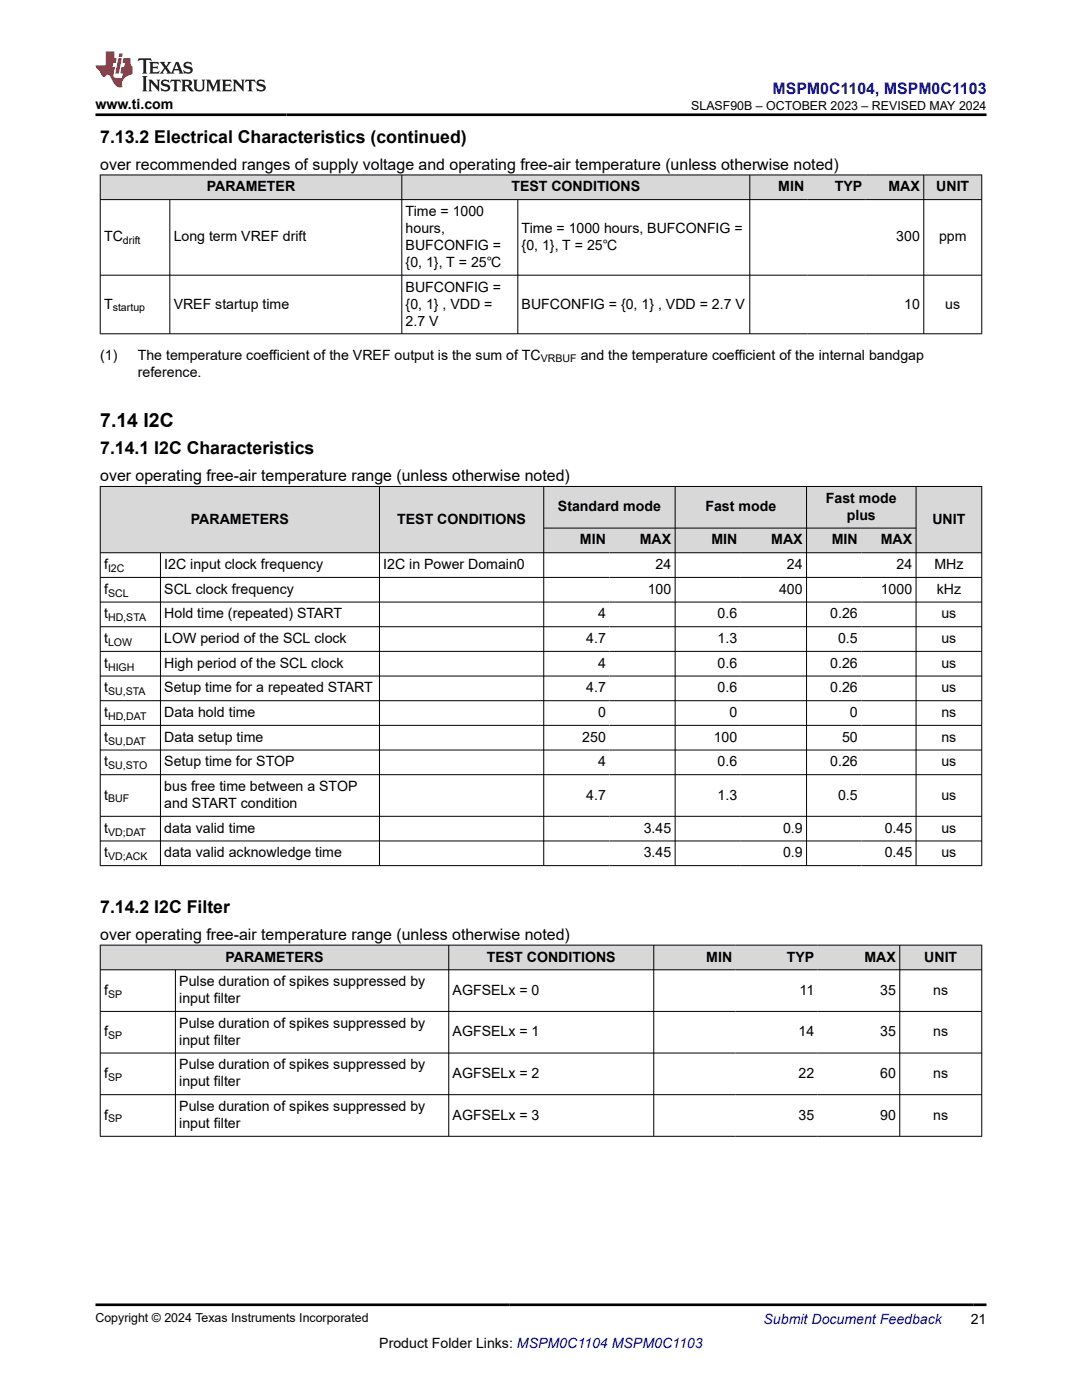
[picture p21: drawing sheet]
<svg xmlns="http://www.w3.org/2000/svg" width="216mm" height="279mm" viewBox="0 0 216 279" stroke-linecap="round" stroke-linejoin="round" font-family="sans-serif">
<defs><g id="words">
<text font-size="3.9" x="20" y="85.3">7.14 I2C</text>
<g font-size="3.5">
<text x="20" y="28.5">7.13.2 Electrical Characteristics (continued)</text>
<text x="20" y="90.7">7.14.1 I2C Characteristics</text>
<text x="20" y="182.2">7.14.2 I2C Filter</text>
</g>
<text font-size="3.2" fill="#00f" x="154.1" y="18.7">MSPM0C1104, MSPM0C1103</text>
<g font-size="3.2">
<text x="20" y="33.9">over recommended ranges of supply voltage and operating free-air temperature (unless otherwise noted)</text>
<text x="20" y="96">over operating free-air temperature range (unless otherwise noted)</text>
<text x="20" y="187.6">over operating free-air temperature range (unless otherwise noted)</text>
</g>
<g font-size="2.8">
<text x="19" y="21.8">www.ti.com</text>
<text x="41.3" y="38.2">PARAMETER</text>
<text x="102" y="38.2">TEST CONDITIONS</text>
<text x="155.3" y="38.2">MIN</text>
<text x="166.6" y="38.2">TYP</text>
<text x="177.3" y="38.2">MAX</text>
<text x="186.8" y="38.2">UNIT</text>
<text x="80.9" y="43.1">Time = 1000</text>
<text x="80.9" y="46.5">hours,</text>
<text x="104.1" y="46.5">Time = 1000 hours, BUFCONFIG =</text>
<text x="20.8" y="48.2">TC</text>
<text x="34.7" y="48.2">Long term VREF drift</text>
<text x="80.9" y="49.9">BUFCONFIG =</text>
<text x="80.9" y="53.3">{0, 1}, T = 25℃</text>
<text x="104.1" y="49.9">{0, 1}, T = 25℃</text>
<text x="178.9" y="48.2">300</text>
<text x="187.4" y="48.2">ppm</text>
<text x="80.9" y="58.2">BUFCONFIG =</text>
<text x="20.8" y="61.6">T</text>
<text x="34.7" y="61.6">VREF startup time</text>
<text x="80.9" y="61.6">{0, 1} , VDD =</text>
<text x="80.9" y="65">2.7 V</text>
<text x="104.1" y="61.6">BUFCONFIG = {0, 1} , VDD = 2.7 V</text>
<text x="180.4" y="61.6">10</text>
<text x="188.6" y="61.6">us</text>
<text x="20" y="71.8">(1)</text>
<text x="27.5" y="71.8">The temperature coefficient of the VREF output is the sum of TC</text>
<text x="115.9" y="71.8">and the temperature coefficient of the internal bandgap</text>
<text x="27.5" y="75.2">reference.</text>
<text x="164.8" y="100.4">Fast mode</text>
<text x="38.1" y="104.5">PARAMETERS</text>
<text x="79.3" y="104.5">TEST CONDITIONS</text>
<text x="111.3" y="102.1">Standard mode</text>
<text x="140.8" y="102.1">Fast mode</text>
<text x="169" y="103.7">plus</text>
<text x="186.1" y="104.5">UNIT</text>
<text x="20.8" y="113.6">f</text>
<text x="32.8" y="113.6">I2C input clock frequency</text>
<text x="76.5" y="113.6">I2C in Power Domain0</text>
<text x="115.7" y="108.7">MIN</text>
<text x="127.7" y="108.7">MAX</text>
<text x="130.8" y="113.6">24</text>
<text x="142" y="108.7">MIN</text>
<text x="153.9" y="108.7">MAX</text>
<text x="157" y="113.6">24</text>
<text x="166" y="108.7">MIN</text>
<text x="175.8" y="108.7">MAX</text>
<text x="178.9" y="113.6">24</text>
<text x="186.4" y="113.6">MHz</text>
<text x="20.8" y="118.5">f</text>
<text x="32.8" y="118.5">SCL clock frequency</text>
<text x="129.2" y="118.5">100</text>
<text x="155.5" y="118.5">400</text>
<text x="175.7" y="118.5">1000</text>
<text x="186.9" y="118.5">kHz</text>
<text x="20.8" y="123.4">t</text>
<text x="32.8" y="123.4">Hold time (repeated) START</text>
<text x="119.3" y="123.4">4</text>
<text x="143.2" y="123.4">0.6</text>
<text x="165.7" y="123.4">0.26</text>
<text x="187.9" y="123.4">us</text>
<text x="20.8" y="128.4">t</text>
<text x="32.8" y="128.4">LOW period of the SCL clock</text>
<text x="117" y="128.4">4.7</text>
<text x="143.2" y="128.4">1.3</text>
<text x="167.2" y="128.4">0.5</text>
<text x="187.9" y="128.4">us</text>
<text x="20.8" y="133.3">t</text>
<text x="32.8" y="133.3">High period of the SCL clock</text>
<text x="119.3" y="133.3">4</text>
<text x="143.2" y="133.3">0.6</text>
<text x="165.7" y="133.3">0.26</text>
<text x="187.9" y="133.3">us</text>
<text x="20.8" y="138.2">t</text>
<text x="20.8" y="143.1">t</text>
<text x="32.8" y="138.2">Setup time for a repeated START</text>
<text x="32.8" y="143.1">Data hold time</text>
<text x="117" y="138.2">4.7</text>
<text x="119.3" y="143.1">0</text>
<text x="143.2" y="138.2">0.6</text>
<text x="145.6" y="143.1">0</text>
<text x="165.7" y="138.2">0.26</text>
<text x="169.6" y="143.1">0</text>
<text x="187.9" y="138.2">us</text>
<text x="187.9" y="143.1">ns</text>
<text x="20.8" y="148">t</text>
<text x="32.8" y="148">Data setup time</text>
<text x="116.2" y="148">250</text>
<text x="142.4" y="148">100</text>
<text x="168" y="148">50</text>
<text x="187.9" y="148">ns</text>
<text x="20.8" y="153">t</text>
<text x="32.8" y="153">Setup time for STOP</text>
<text x="119.3" y="153">4</text>
<text x="143.2" y="153">0.6</text>
<text x="165.7" y="153">0.26</text>
<text x="187.9" y="153">us</text>
<text x="20.8" y="159.6">t</text>
<text x="32.8" y="157.9">bus free time between a STOP</text>
<text x="32.8" y="161.3">and START condition</text>
<text x="117" y="159.6">4.7</text>
<text x="143.2" y="159.6">1.3</text>
<text x="167.2" y="159.6">0.5</text>
<text x="187.9" y="159.6">us</text>
<text x="20.8" y="166.2">t</text>
<text x="32.8" y="166.2">data valid time</text>
<text x="128.5" y="166.2">3.45</text>
<text x="156.2" y="166.2">0.9</text>
<text x="176.5" y="166.2">0.45</text>
<text x="187.9" y="166.2">us</text>
<text x="20.8" y="171.1">t</text>
<text x="32.8" y="171.1">data valid acknowledge time</text>
<text x="128.5" y="171.1">3.45</text>
<text x="156.2" y="171.1">0.9</text>
<text x="176.5" y="171.1">0.45</text>
<text x="187.9" y="171.1">us</text>
<text x="45" y="191.9">PARAMETERS</text>
<text x="97.1" y="191.9">TEST CONDITIONS</text>
<text x="140.9" y="191.9">MIN</text>
<text x="157" y="191.9">TYP</text>
<text x="172.5" y="191.9">MAX</text>
<text x="184.4" y="191.9">UNIT</text>
<text x="35.8" y="196.8">Pulse duration of spikes suppressed by</text>
<text x="20.8" y="198.5">f</text>
<text x="35.8" y="200.2">input filter</text>
<text x="90.3" y="198.5">AGFSELx = 0</text>
<text x="159.5" y="198.5">11</text>
<text x="175.6" y="198.5">35</text>
<text x="186.2" y="198.5">ns</text>
<text x="20.8" y="206.8">f</text>
<text x="35.8" y="205.1">Pulse duration of spikes suppressed by</text>
<text x="35.8" y="208.5">input filter</text>
<text x="90.3" y="206.8">AGFSELx = 1</text>
<text x="159.3" y="206.8">14</text>
<text x="175.6" y="206.8">35</text>
<text x="186.2" y="206.8">ns</text>
<text x="20.8" y="215.1">f</text>
<text x="35.8" y="213.4">Pulse duration of spikes suppressed by</text>
<text x="90.3" y="215.1">AGFSELx = 2</text>
<text x="159.3" y="215.1">22</text>
<text x="175.6" y="215.1">60</text>
<text x="186.2" y="215.1">ns</text>
<text x="35.8" y="216.8">input filter</text>
<text x="35.8" y="221.7">Pulse duration of spikes suppressed by</text>
<text x="20.8" y="223.4">f</text>
<text x="35.8" y="225.1">input filter</text>
<text x="90.3" y="223.4">AGFSELx = 3</text>
<text x="159.3" y="223.4">35</text>
<text x="175.6" y="223.4">90</text>
<text x="186.2" y="223.4">ns</text>
<text x="75.7" y="269">Product Folder Links: MSPM0C1104 MSPM0C1103</text>
<text x="193.7" y="264.2">21</text>
</g>
<text font-size="2.8" fill="#00f" x="152.4" y="264.2">Submit Document Feedback</text>
<g font-size="2.5">
<text x="137.9" y="21.9">SLASF90B – OCTOBER 2023 – REVISED MAY 2024</text>
<text x="19" y="263.9">Copyright © 2024 Texas Instruments Incorporated</text>
</g>
<g font-size="2.1">
<text x="24.5" y="48.8">drift</text>
<text x="22.5" y="62.1">startup</text>
<text x="107.9" y="72.3">VRBUF</text>
<text x="21.6" y="114.2">I2C</text>
<text x="21.6" y="119.1">SCL</text>
<text x="21.6" y="124">HD,STA</text>
<text x="21.6" y="128.9">LOW</text>
<text x="21.6" y="133.8">HIGH</text>
<text x="21.6" y="138.8">SU,STA</text>
<text x="21.6" y="143.7">HD,DAT</text>
<text x="21.6" y="148.6">SU,DAT</text>
<text x="21.6" y="153.5">SU,STO</text>
<text x="21.6" y="160.1">BUF</text>
<text x="21.6" y="166.8">VD;DAT</text>
<text x="21.6" y="171.7">VD;ACK</text>
<text x="21.6" y="199.1">SP</text>
<text x="21.6" y="207.4">SP</text>
<text x="21.6" y="215.7">SP</text>
<text x="21.6" y="224">SP</text>
</g>
</g></defs>
<g fill="#d8d8d8">
<path d="M20 34.9h175.9v4.9h-175.9z" fill-rule="evenodd"/>
<path d="M20.1 35h60v4.8h-60z" fill-rule="evenodd"/>
<path d="M80.2 35h69.3v4.8h-69.3z" fill-rule="evenodd"/>
<path d="M149.7 35h11.5v4.8h-11.5z" fill-rule="evenodd"/>
<path d="M161.2 35h11.6v4.8h-11.6z" fill-rule="evenodd"/>
<path d="M172.8 35h11.5v4.8h-11.5z" fill-rule="evenodd"/>
<path d="M184.4 35h11.4v4.8h-11.4z" fill-rule="evenodd"/>
</g>
<path d="M19.9 34.9h176.1M19.9 39.8h176.1M20 34.9v31.8M33.9 39.8v26.9M80.2 34.9v31.8M103.3 39.8v26.9M149.6 34.9v31.8M184.3 34.9v31.8M195.9 34.9v31.8M19.9 54.9h176.1M19.9 66.6h176.1" fill="none" stroke="#000" stroke-width=".2"/>
<g fill="#d8d8d8">
<path d="M20 97.1h175.9v8.3h-175.9z" fill-rule="evenodd"/>
<path d="M20.1 97.1h55.6v13.2h-55.6z" fill-rule="evenodd"/>
<path d="M75.8 97.1h32.6v13.2h-32.6z" fill-rule="evenodd"/>
<path d="M108.6 97.1h26.1v8.2h-26.1z" fill-rule="evenodd"/>
<path d="M134.8 97.1h26.1v8.2h-26.1z" fill-rule="evenodd"/>
<path d="M161 97.1h21.7v8.2h-21.7z" fill-rule="evenodd"/>
<path d="M182.9 97.1h12.9v13.2h-12.9z" fill-rule="evenodd"/>
<path d="M108.6 105.5h13v4.8h-13z" fill-rule="evenodd"/>
<path d="M121.6 105.5h13.1v4.8h-13.1z" fill-rule="evenodd"/>
<path d="M134.8 105.5h13v4.8h-13z" fill-rule="evenodd"/>
<path d="M147.8 105.5h13.1v4.8h-13.1z" fill-rule="evenodd"/>
<path d="M161 105.5h10.9v4.8h-10.9z" fill-rule="evenodd"/>
<path d="M171.9 105.5h10.8v4.8h-10.8z" fill-rule="evenodd"/>
</g>
<g fill="none" stroke="#000" stroke-width=".2">
<path d="M19.9 97.1h176.1M20 97v75.8M75.7 97v75.8M108.5 97v75.8M134.7 97v75.8M160.9 97v75.8M182.8 97v75.8M195.9 97v75.8M19.9 110.3h176.1M19.9 115.2h176.1M32 110.3v62.5M108.5 105.4h74.4"/>
<path d="M19.9 120.2h176.1M19.9 125.1h176.1M19.9 130h176.1M19.9 134.9h176.1M19.9 139.8h176.1M19.9 144.8h176.1M19.9 149.7h176.1M19.9 154.6h176.1M19.9 162.9h176.1M19.9 167.8h176.1M19.9 172.8h176.1"/>
</g>
<g fill="#d8d8d8">
<path d="M20 188.6h175.9v4.9h-175.9z" fill-rule="evenodd"/>
<path d="M20.1 188.7h69.4v4.8h-69.4z" fill-rule="evenodd"/>
<path d="M89.6 188.7h40.8v4.8h-40.8z" fill-rule="evenodd"/>
<path d="M130.5 188.7h16.3v4.8h-16.3z" fill-rule="evenodd"/>
<path d="M146.8 188.7h16.4v4.8h-16.4z" fill-rule="evenodd"/>
<path d="M163.2 188.7h16.3v4.8h-16.3z" fill-rule="evenodd"/>
<path d="M179.6 188.7h16.2v4.8h-16.2z" fill-rule="evenodd"/>
</g>
<path d="M19.9 188.6h176.1M19.9 193.5h176.1M20 188.6v38.2M35 193.5v33.3M89.5 188.6v38.2M130.4 188.6v38.2M179.5 188.6v38.2M195.9 188.6v38.2M19.9 201.9h176.1M19.9 210.2h176.1M19.9 218.5h176.1M19.9 226.8h176.1" fill="none" stroke="#000" stroke-width=".2"/>
<path d="M27.7 11.6l-.2 .6 .5-.2h.6v.1v2.2l-.2 .4h1l-.2-.4v-2.2v-.1h.5l.5 .2-.1-.6zM29.8 12.4l.2 .3v1.6l-.2 .4h1.9l.1-.6a1.08 1.08 0 0 1-1.3 .2v-.7h.6l.4 .2v-.7l-.4 .2h-.6v-.5l.2-.2a1 1 0 0 1 1 .3l-.1-.5zM31.8 12.4l1 1.1-1 1.2h.9l-.2-.2 .4-.8 .5 .8-.2 .2h1.6l-.2-.2 .1-.5h1l.1 .5-.1 .2h.9l-.2-.4-.8-1.9h-.5l-1 2.1-.8-1.1 .9-1h-.8l.2 .2-.5 .6-.3-.6 .1-.2zM35.2 12.8l.4 1h-.8zM36.8 12.5a.65 .65 0 0 0-.2 .7 .65 .65 0 0 0 .6 .5l.7 .1 .1 .3a.79 .79 0 0 1-.7 .4 .79 .79 0 0 1-.7-.5l.1 .7 .2-.1a.93 .93 0 0 0 1.1 0 .93 .93 0 0 0 .4-.9 1.46 1.46 0 0 0-1.2-.6l-.1-.3a1.09 1.09 0 0 1 1.2 .2l-.2-.6-.1 .1-.6-.2zM28.4 15.2l.2 .4v2.2l-.2 .4h1l-.2-.4v-2.2l.2-.4zM29.6 15.9l.2 .4v1.5l-.2 .4h.8l-.3-.4v-1.3l1.7 1.8v-2l.2-.4h-.8l.2 .2 .1 1.1-1.2-1.3zM32.3 16a.65 .65 0 0 0-.2 .8 .65 .65 0 0 0 .7 .4l.6 .2 .1 .2a.79 .79 0 0 1-.7 .4 .79 .79 0 0 1-.7-.5l.1 .7 .2-.1a.93 .93 0 0 0 1.1 .1 .93 .93 0 0 0 .4-1 1.46 1.46 0 0 0-1.2-.5l-.1-.4a1.09 1.09 0 0 1 1.2 .2l-.2-.6-.1 .1-.6-.1zM34.1 15.9l-.1 .6a.63 .63 0 0 1 .7-.3l.1 1.6-.3 .4h1l-.2-.4v-1.6a.66 .66 0 0 1 .8 .3l-.1-.6zM36.2 15.9l.2 .4v1.5l-.2 .4h.9l-.2-.2v-.7h.5l.1 .2a.79 .79 0 0 0 1.2 .6l-1-.9a.61 .61 0 0 0 .6-.6 .61 .61 0 0 0-.5-.7zM36.9 16.2h.2a.47 .47 0 0 1 .5 .1 .47 .47 0 0 1 .1 .5l-.2 .1-.6 .1zM38.5 15.9l.2 .2a2.27 2.27 0 0 0 .4 2 1.04 1.04 0 0 0 1.7-.7v-1.3l.2-.2h-.8l.2 .4v1.1a.6 .6 0 0 1-.6 .6 .6 .6 0 0 1-.6-.6v-1.1l.3-.4zM41.1 15.9l.2 .4v1.5l-.2 .4h.7l-.2-.4v-1.4l.9 1.9 .8-1.9v1.4l-.2 .4h1l-.3-.4v-1.5l.3-.4h-.8l-.7 1.5-.7-1.5zM44.3 15.9l.2 .4v1.5l-.2 .4h1.9l.1-.6a1.09 1.09 0 0 1-1.3 .2v-.7h.6l.4 .2v-.6l-.4 .2h-.6v-.6l.2-.1a1.01 1.01 0 0 1 1 .3l-.1-.6zM46.4 15.9l.3 .4v1.5l-.3 .4h.8l-.2-.4v-1.3l1.6 1.8v-2l.2-.4h-.7l.2 .2v1.1l-1.2-1.3zM49 15.9l-.1 .6a.63 .63 0 0 1 .8-.3v1.6l-.3 .4h1l-.2-.4v-1.6a.66 .66 0 0 1 .8 .3l-.1-.6zM51.4 16a.65 .65 0 0 0-.2 .8 .65 .65 0 0 0 .6 .4l.6 .2 .2 .2a.79 .79 0 0 1-.8 .4 .79 .79 0 0 1-.6-.5l.1 .7 .2-.1a.93 .93 0 0 0 1 .1 .93 .93 0 0 0 .5-1 1.46 1.46 0 0 0-1.3-.5l-.1-.4a1.09 1.09 0 0 1 1.3 .2l-.2-.6-.2 .1-.5-.1z" fill="#231f20"/>
<path d="M21.1 10.3v2.7h-2.1l.1 .4 .9 1a.95 .95 0 0 0 .9 .9 .59 .59 0 0 1 .6-.4 .59 .59 0 0 1 .5 .3l.4 .8a1.59 1.59 0 0 0 2.1 1.4 1.61 1.61 0 0 1 1-2.3l1-.3-.1-1.5a1.59 1.59 0 0 1-.4-1.7h-1.4l-.2 .9h.5l-.1 .9h-.5l-.2 .9v.3l.4 .1-.2 .9h-.6a.73 .73 0 0 1-1.1-.7l.3-1.5h-.5l.2-.9h.5l.2-.9h-.5v-1.3zM23.6 11.6l-.6 3.1h.7l.6-3.1zM23.8 10.7l-.1 .6h.7l.1-.6z" fill="#ed1c24"/>
<path d="M19 22.9h177.8M19 260.4h177.8" fill="none" stroke="#000" stroke-width=".53"/>
<use href="#words"/>
</svg>
